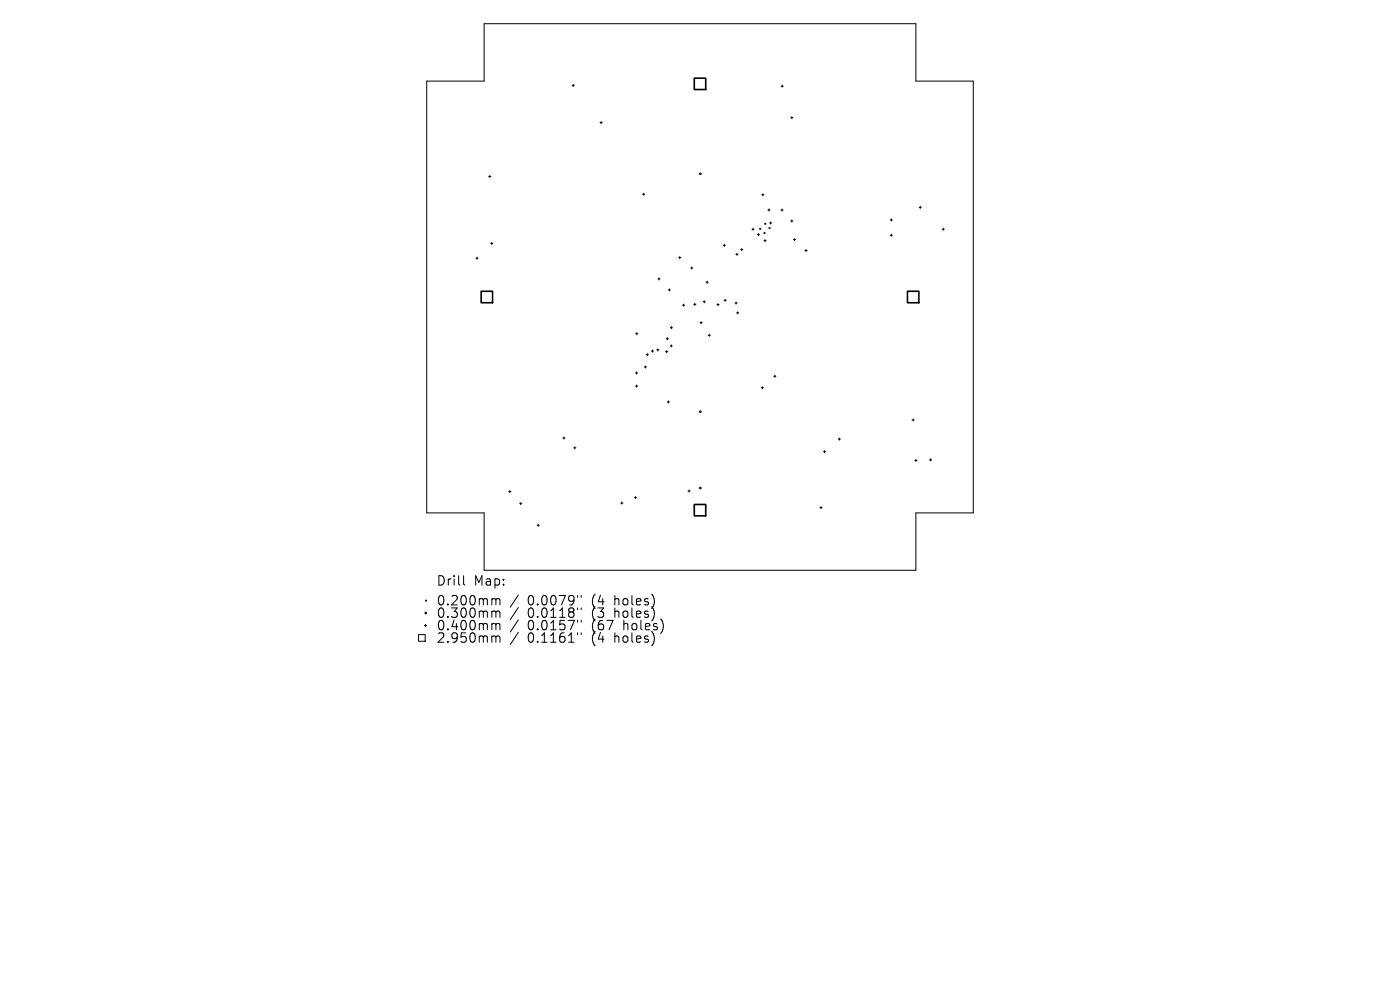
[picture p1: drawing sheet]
<svg xmlns="http://www.w3.org/2000/svg" width="297mm" height="210mm" viewBox="0 0 297 210" stroke-linecap="round" stroke-linejoin="round" font-family="sans-serif">
<defs><g id="words">
<g font-size="2.8">
<text x="92.5" y="124.5">Drill</text>
<text x="100.5" y="124.5">Map:</text>
<text x="92.5" y="128.7">0.200mm</text>
<text x="92.5" y="131.3">0.300mm</text>
<text x="111.9" y="128.7">0.0079&quot;</text>
<text x="111.9" y="131.3">0.0118&quot;</text>
<text x="125.7" y="128.7">(4</text>
<text x="125.7" y="131.3">(3</text>
<text x="130.6" y="128.7">holes)</text>
<text x="130.6" y="131.3">holes)</text>
<text x="92.5" y="134">0.400mm</text>
<text x="92.5" y="136.6">2.950mm</text>
<text x="111.9" y="134">0.0157&quot;</text>
<text x="111.9" y="136.6">0.1161&quot;</text>
<text x="125.7" y="134">(67</text>
<text x="125.7" y="136.6">(4</text>
<text x="130.6" y="136.6">holes)</text>
<text x="132.5" y="134">holes)</text>
</g>
</g></defs>
<g fill="none" stroke="#000" stroke-width=".21">
<path d="M102.7 5h91.6v12.2h12.2v91.6h-12.2v12.2h-91.6v-12.2h-12.2v-91.6h12.2zM121.4 18.1h.4M121.6 17.9v.5M165.7 18.3h.5M165.9 18v.5M103.7 37.4h.4M103.9 37.2v.5M127.3 26h.4M127.5 25.8v.4M167.7 25h.5M168 24.7v.5M101 54.8h.4"/>
<path d="M101.2 54.5v.5M104.1 51.6h.5M104.3 51.4v.5M136.3 41.2h.5M136.6 41v.4M139.6 59.2h.4M139.8 58.9v.5M144 54.7h.4M144.2 54.4v.5M146.5 56.9h.5M146.8 56.6v.5M149.8 59.9h.4"/>
<path d="M150 59.6v.5M153.4 52h.5M153.7 51.8v.5M156.1 53.9h.5M156.3 53.7v.5M157.1 52.9h.5M157.4 52.7v.5M159.5 48.6h.5M159.7 48.4v.5M160.7 49.8h.4M160.9 49.6v.4M161.2 48.4l.2 .3"/>
<path d="M161.4 48.4l-.2 .3M161.6 41.3h.5M161.8 41.1v.5M162.1 49.3l.2 .3M162.1 51.1h.4M162.2 47.4l.3 .2M162.3 49.3l-.2 .3M162.3 50.8v.5M162.5 47.4l-.3 .2M162.9 44.5h.5M163.1 48.3l.3 .2M163.1 44.3v.5"/>
<path d="M163.2 47.3h.5M163.4 48.3l-.3 .2M163.5 47.1v.4M165.7 44.6h.4M165.9 44.3v.5M167.7 46.9h.5M168 46.7v.4M168.3 50.8h.5M168.6 50.6v.5M170.8 53.1h.4M171 52.9v.5M188.9 46.7h.4"/>
<path d="M188.9 49.9h.4M189.1 46.4v.5M189.1 49.7v.4M195 44h.5M195.2 43.8v.4M199.9 48.6h.4M200.1 48.4v.5M134.8 79.1h.5M134.9 70.8h.4M135.1 78.9v.5M135.1 70.6v.4M136.7 77.8h.4"/>
<path d="M136.9 77.6v.5M137.1 75.2h.4M137.3 75v.5M138.2 74.5h.4M138.4 74.2v.5M139.3 74.2h.5M139.6 74v.5M141.2 74.6h.5M141.3 71.9h.5M141.4 74.4v.4M141.6 71.6v.5M141.8 61.5h.4"/>
<path d="M142 61.3v.4M142.2 73.4h.4M142.2 69.5h.5M142.4 73.2v.4M142.4 69.3v.5M144.8 64.7h.5M145 64.5v.5M147.2 64.6h.4M147.4 64.3v.5M148.5 68.5h.5M148.7 68.2v.5M149.2 64h.4"/>
<path d="M149.4 63.8v.5M150.2 71.1h.5M150.5 70.9v.5M152.1 64.6h.5M152.3 64.4v.5M153.6 63.7h.5M153.8 63.5v.4M155.9 64.3h.5M156.2 64v.5M156.3 66.4h.4M156.5 66.1v.5M164.2 79.8h.4"/>
<path d="M164.4 79.6v.4M119.4 92.9h.5M119.6 92.7v.4M121.7 95h.5M121.9 94.8v.4M134.8 81.9h.5M135.1 81.7v.4M141.5 85.3h.5M141.8 85v.5M161.5 82.2h.5M161.7 82v.5M174.7 95.8h.5"/>
<path d="M174.9 95.6v.4M177.8 93.1h.5M178.1 92.9v.5M193.5 89.1h.5M193.7 88.9v.4M194.1 97.7h.4M194.3 97.4v.5M197.2 97.6h.5M197.4 97.3v.5M107.9 104.3h.5M108.2 104v.5M110.2 106.8h.5"/>
<path d="M110.5 106.6v.5M113.9 111.4h.5M114.2 111.2v.5M131.7 106.7h.5M131.9 106.5v.4M134.6 105.6h.5M134.8 105.3v.5M146 104.2h.4M146.2 103.9v.5M173.9 107.7h.5M174.2 107.5v.4M88.8 134.6h1.4v1.4h-1.4z"/>
<path d="M90 132.7h.5M90.3 127.3l.2 .2M90.3 132.5v.4M90.5 127.3l-.2 .2M98.3 122.1v1.7l.3 .3M104.6 127l.5 .1 .1 .2M104.6 129.6h.3l.3 .3M104.6 132.3l.5 .1 .1 .2M104.6 134.9l.5 .1 .1 .2M105.2 127.3l.3-.3 .5 .1 .1 1.2M105.2 127.3v1M105.2 129.9v1.1"/>
<path d="M105.2 132.6v1M105.2 135.2v1M105.2 129.9l.3-.3 .5 .1 .1 1.3M105.2 132.6l.3-.3 .5 .1 .1 1.2M105.2 135.2l.3-.3 .5 .1 .1 1.2M110 126.2l-1.8 2.6M110 128.9l-1.8 2.5M110 131.5l-1.8 2.6M110 134.1l-1.8 2.6M122.5 126.3v.4M122.5 129v.3M122.5 131.6v.4"/>
<path d="M122.5 134.2v.4M123.3 126.3v.4M123.3 129v.3M123.3 131.6v.4M123.3 134.2v.4"/>
<circle cx="148.6" cy="36.9" r=".17"/>
<circle cx="148.6" cy="87.3" r=".17"/>
<circle cx="148.6" cy="103.5" r=".17"/>
<circle cx="90.3" cy="130" r=".17"/>
</g>
<path d="M147.3 16.6h2.4v2.4h-2.4zM102.1 61.8h2.4v2.4h-2.4zM192.5 61.8h2.4v2.4h-2.4zM147.3 107h2.4v2.4h-2.4z" fill="none" stroke="#000" stroke-width=".34"/>
<use href="#words"/>
</svg>
